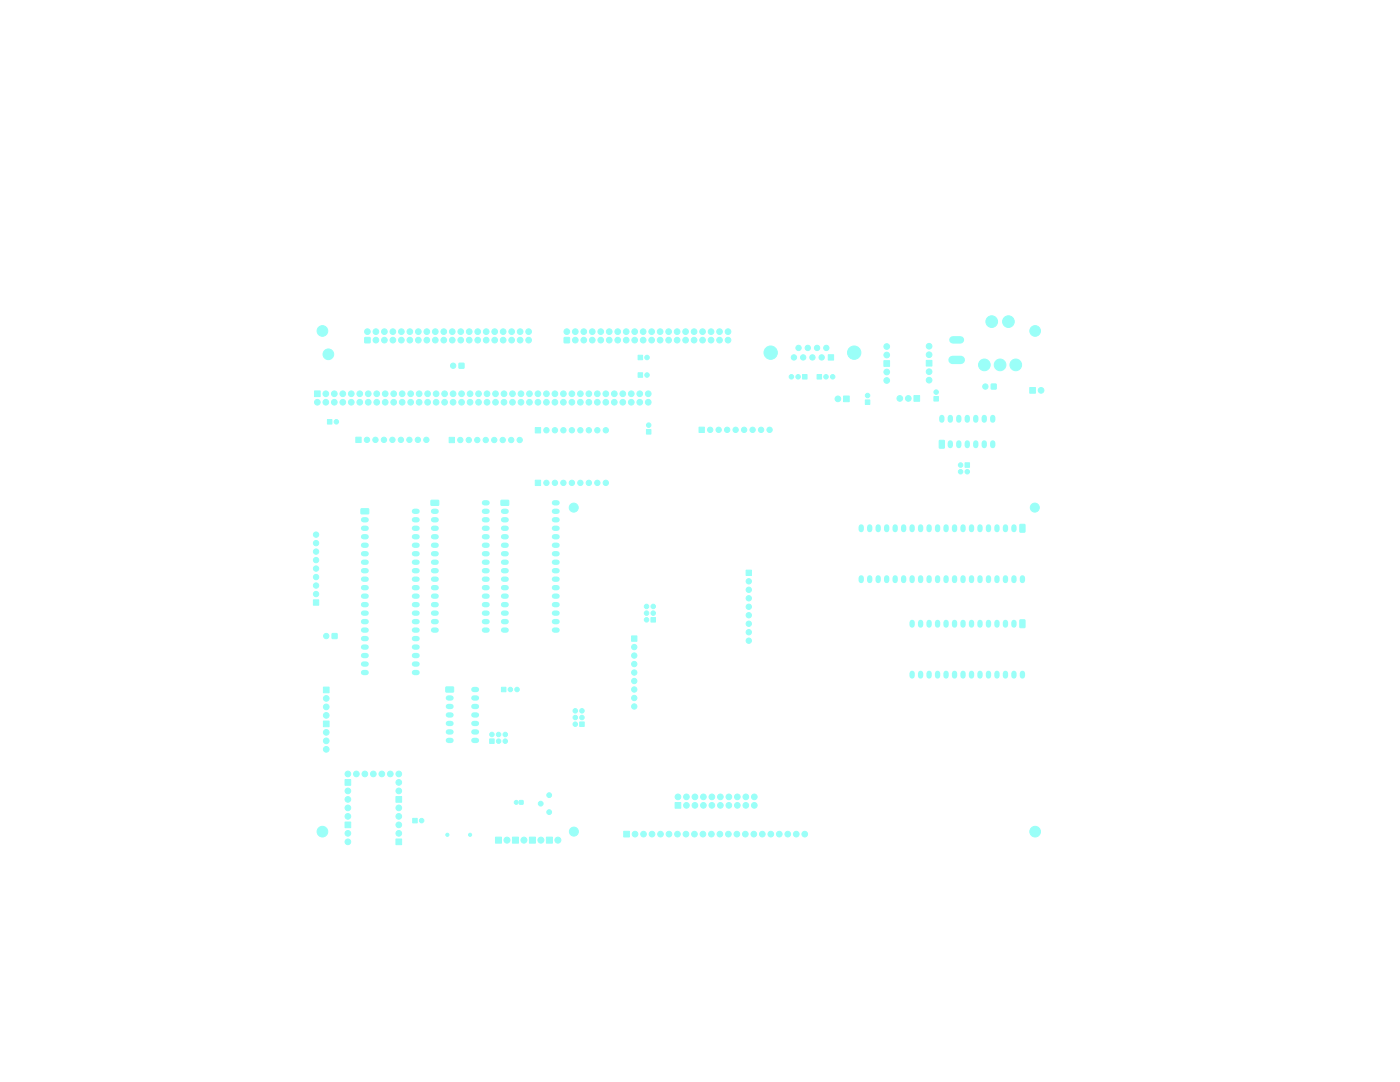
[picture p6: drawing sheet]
<svg xmlns="http://www.w3.org/2000/svg" width="419mm" height="324mm" viewBox="0 0 419 324" stroke-linecap="round" stroke-linejoin="round" font-family="sans-serif">
<g fill="#9afff8" stroke="#9afff8" stroke-width=".3">
<path d="M186.7 248.8h1.7v1.7h-1.7z"/>
<path d="M155.5 239.6h1.1v1.1h-1.1z"/>
<path d="M106.5 130.9h1.6v1.6h-1.6z"/>
<path d="M150.1 205.7h1.4v1.3h-1.4z"/>
<path d="M281.2 131.8l1.5 .1-.1 2.2-1.4-.1z"/>
<path d="M273.6 118.4h1.7v1.7h-1.7z"/>
<path d="M264.6 108h1.7v1.7h-1.7z"/>
<path d="M277.3 107.9h1.7v1.7h-1.7z"/>
<path d="M108.1 152.3h2.2l.1 1.4-2.2 .1z"/>
<path d="M252.5 118.5h1.7v1.7h-1.7z"/>
<path d="M189.1 190.3h1.6v1.6h-1.6z"/>
<path d="M247.9 106.2h1.6v1.6h-1.6z"/>
<path d="M146.6 221.2h1.3v1.3h-1.3z"/>
<path d="M153.4 250.6h1.8v1.8h-1.8z"/>
<path d="M96.8 205.7h1.7v1.7h-1.7z"/>
<path d="M223.4 170.7h1.6v1.6h-1.6z"/>
<path d="M93.8 179.5h1.6v1.6h-1.6z"/>
<path d="M137.4 108.7h1.5v1.5h-1.5z"/>
<path d="M296.7 115h1.5v1.4h-1.5z"/>
<path d="M240.2 112.1h1.4v1.4h-1.4z"/>
<path d="M150 149.8l2.2-.1 .1 1.4-2.2 .2z"/>
<path d="M168.9 101h1.6v1.6h-1.6z"/>
<path d="M259 119.7h1.4v1.4h-1.4z"/>
<path d="M305.3 157l1.6 .1-.2 2.2-1.4-.1z"/>
<path d="M244.6 112.1h1.3v1.4h-1.3z"/>
<path d="M202.1 240.2h1.7v1.7h-1.7z"/>
<path d="M98 125.6h1.4v1.3h-1.4z"/>
<path d="M191 106.3h1.4v1.4h-1.4z"/>
<path d="M173.5 216.1h1.4v1.3h-1.4z"/>
<path d="M191 111.6h1.4v1.3h-1.4z"/>
<path d="M103.3 246h1.7v1.7h-1.7z"/>
<path d="M103.3 233.3h1.7v1.7h-1.7z"/>
<path d="M118.5 238.4h1.7v1.7h-1.7z"/>
<path d="M118.5 251.1h1.7v1.7h-1.7z"/>
<path d="M279.6 118.7h1.3v1.3h-1.3z"/>
<path d="M308.3 116h1.7v1.7h-1.7z"/>
<path d="M305.3 185.6h1.6l-.2 2.3-1.4-.2z"/>
<path d="M163.6 250.6h1.8v1.8h-1.8z"/>
<path d="M129 149.8l2.2-.1 .2 1.4-2.3 .2z"/>
<path d="M160.2 143.7h1.6v1.6h-1.6z"/>
<path d="M193.5 128.6h1.4v1.3h-1.4z"/>
<path d="M109.2 101h1.6v1.6h-1.6z"/>
<path d="M123.5 244.9h1.4v1.4h-1.4z"/>
<path d="M158.5 250.6h1.8v1.8h-1.8z"/>
<path d="M209.3 127.9h1.6v1.6h-1.6z"/>
<path d="M288.9 138.5h1.3v1.4h-1.3z"/>
<path d="M134.5 130.9h1.6v1.6h-1.6z"/>
<path d="M96.8 215.8h1.7v1.7h-1.7z"/>
<path d="M94.1 117h1.7v1.7h-1.7z"/>
<path d="M194.9 184.8h1.3v1.4h-1.3z"/>
<path d="M148.3 250.6h1.8v1.8h-1.8z"/>
<path d="M160.2 128h1.6v1.6h-1.6z"/>
<path d="M99.4 189.6h1.5v1.5h-1.5z"/>
<path d="M133.5 205.6h2.2l.1 1.4-2.2 .2z"/>
<circle cx="240.9" cy="249.7" r=".85"/>
<circle cx="238.4" cy="249.7" r=".85"/>
<circle cx="235.8" cy="249.7" r=".85"/>
<circle cx="233.3" cy="249.7" r=".85"/>
<circle cx="230.7" cy="249.7" r=".85"/>
<circle cx="228.2" cy="249.7" r=".85"/>
<circle cx="225.7" cy="249.7" r=".85"/>
<circle cx="223.1" cy="249.7" r=".85"/>
<circle cx="220.6" cy="249.7" r=".85"/>
<circle cx="218" cy="249.7" r=".85"/>
<circle cx="215.5" cy="249.7" r=".85"/>
<circle cx="213" cy="249.7" r=".85"/>
<circle cx="210.4" cy="249.7" r=".85"/>
<circle cx="207.9" cy="249.7" r=".85"/>
<circle cx="205.3" cy="249.7" r=".85"/>
<circle cx="202.8" cy="249.7" r=".85"/>
<circle cx="200.3" cy="249.7" r=".85"/>
<circle cx="197.7" cy="249.7" r=".85"/>
<circle cx="195.2" cy="249.7" r=".85"/>
<circle cx="192.6" cy="249.7" r=".85"/>
<circle cx="190.1" cy="249.7" r=".85"/>
<circle cx="309.9" cy="99.1" r="1.6"/>
<circle cx="154.5" cy="240.2" r=".6"/>
<circle cx="109.9" cy="131.6" r=".8"/>
<circle cx="112.4" cy="131.6" r=".8"/>
<circle cx="114.9" cy="131.6" r=".8"/>
<circle cx="117.5" cy="131.6" r=".8"/>
<circle cx="120" cy="131.6" r=".8"/>
<circle cx="122.6" cy="131.6" r=".8"/>
<circle cx="125.1" cy="131.6" r=".8"/>
<circle cx="127.6" cy="131.6" r=".8"/>
<circle cx="152.8" cy="206.4" r=".67"/>
<circle cx="154.8" cy="206.4" r=".67"/>
<circle cx="171.8" cy="248.9" r="1.35"/>
<circle cx="271.9" cy="119.3" r=".85"/>
<circle cx="269.4" cy="119.3" r=".85"/>
<circle cx="265.4" cy="103.7" r=".85"/>
<circle cx="265.4" cy="106.3" r=".85"/>
<circle cx="265.4" cy="111.3" r=".85"/>
<circle cx="265.4" cy="113.9" r=".85"/>
<circle cx="278.1" cy="113.8" r=".85"/>
<circle cx="278.1" cy="111.3" r=".85"/>
<circle cx="278.1" cy="106.2" r=".85"/>
<circle cx="278.1" cy="103.6" r=".85"/>
<circle cx="96.5" cy="248.9" r="1.6"/>
<circle cx="250.8" cy="119.4" r=".85"/>
<circle cx="189.9" cy="193.7" r=".8"/>
<circle cx="189.9" cy="196.2" r=".8"/>
<circle cx="189.9" cy="198.8" r=".8"/>
<circle cx="189.9" cy="201.3" r=".8"/>
<circle cx="189.9" cy="203.8" r=".8"/>
<circle cx="189.9" cy="206.4" r=".8"/>
<circle cx="189.9" cy="208.9" r=".8"/>
<circle cx="189.9" cy="211.5" r=".8"/>
<circle cx="255.7" cy="105.6" r="2"/>
<circle cx="230.7" cy="105.6" r="2"/>
<circle cx="246" cy="107" r=".8"/>
<circle cx="243.2" cy="107" r=".8"/>
<circle cx="240.4" cy="107" r=".8"/>
<circle cx="237.7" cy="107" r=".8"/>
<circle cx="247.4" cy="104.1" r=".8"/>
<circle cx="244.6" cy="104.1" r=".8"/>
<circle cx="241.8" cy="104.1" r=".8"/>
<circle cx="239" cy="104.1" r=".8"/>
<circle cx="149.3" cy="221.8" r=".67"/>
<circle cx="151.3" cy="221.8" r=".67"/>
<circle cx="147.3" cy="219.8" r=".67"/>
<circle cx="149.3" cy="219.8" r=".67"/>
<circle cx="151.3" cy="219.8" r=".67"/>
<circle cx="294.7" cy="109.2" r="1.75"/>
<circle cx="299.4" cy="109.2" r="1.75"/>
<circle cx="304.1" cy="109.2" r="1.75"/>
<circle cx="296.9" cy="96.3" r="1.75"/>
<circle cx="301.9" cy="96.3" r="1.75"/>
<circle cx="156.8" cy="251.5" r=".9"/>
<circle cx="97.7" cy="209" r=".85"/>
<circle cx="97.7" cy="211.6" r=".85"/>
<circle cx="97.7" cy="214.1" r=".85"/>
<circle cx="309.8" cy="151.9" r="1.35"/>
<circle cx="224.2" cy="174" r=".8"/>
<circle cx="224.2" cy="176.5" r=".8"/>
<circle cx="224.2" cy="179.1" r=".8"/>
<circle cx="224.2" cy="181.6" r=".8"/>
<circle cx="224.2" cy="184.1" r=".8"/>
<circle cx="224.2" cy="186.7" r=".8"/>
<circle cx="224.2" cy="189.2" r=".8"/>
<circle cx="224.2" cy="191.8" r=".8"/>
<circle cx="94.6" cy="177.8" r=".8"/>
<circle cx="94.6" cy="175.3" r=".8"/>
<circle cx="94.6" cy="172.7" r=".8"/>
<circle cx="94.6" cy="170.2" r=".8"/>
<circle cx="94.6" cy="167.6" r=".8"/>
<circle cx="94.6" cy="165.1" r=".8"/>
<circle cx="94.6" cy="162.6" r=".8"/>
<circle cx="94.6" cy="160" r=".8"/>
<circle cx="135.7" cy="109.5" r=".8"/>
<circle cx="295" cy="115.7" r=".8"/>
<circle cx="238.9" cy="112.8" r=".67"/>
<circle cx="236.9" cy="112.8" r=".67"/>
<circle cx="169.7" cy="99.3" r=".85"/>
<circle cx="172.2" cy="101.8" r=".85"/>
<circle cx="172.2" cy="99.3" r=".85"/>
<circle cx="174.8" cy="101.8" r=".85"/>
<circle cx="174.8" cy="99.3" r=".85"/>
<circle cx="177.3" cy="101.8" r=".85"/>
<circle cx="177.3" cy="99.3" r=".85"/>
<circle cx="179.8" cy="101.8" r=".85"/>
<circle cx="179.8" cy="99.3" r=".85"/>
<circle cx="182.4" cy="101.8" r=".85"/>
<circle cx="182.4" cy="99.3" r=".85"/>
<circle cx="184.9" cy="101.8" r=".85"/>
<circle cx="184.9" cy="99.3" r=".85"/>
<circle cx="187.5" cy="101.8" r=".85"/>
<circle cx="187.5" cy="99.3" r=".85"/>
<circle cx="190" cy="101.8" r=".85"/>
<circle cx="190" cy="99.3" r=".85"/>
<circle cx="192.5" cy="101.8" r=".85"/>
<circle cx="192.5" cy="99.3" r=".85"/>
<circle cx="195.1" cy="101.8" r=".85"/>
<circle cx="195.1" cy="99.3" r=".85"/>
<circle cx="197.6" cy="101.8" r=".85"/>
<circle cx="197.6" cy="99.3" r=".85"/>
<circle cx="200.2" cy="101.8" r=".85"/>
<circle cx="200.2" cy="99.3" r=".85"/>
<circle cx="202.7" cy="101.8" r=".85"/>
<circle cx="202.7" cy="99.3" r=".85"/>
<circle cx="205.2" cy="101.8" r=".85"/>
<circle cx="205.2" cy="99.3" r=".85"/>
<circle cx="207.8" cy="101.8" r=".85"/>
<circle cx="207.8" cy="99.3" r=".85"/>
<circle cx="210.3" cy="101.8" r=".85"/>
<circle cx="210.3" cy="99.3" r=".85"/>
<circle cx="212.9" cy="101.8" r=".85"/>
<circle cx="212.9" cy="99.3" r=".85"/>
<circle cx="215.4" cy="101.8" r=".85"/>
<circle cx="215.4" cy="99.3" r=".85"/>
<circle cx="217.9" cy="101.8" r=".85"/>
<circle cx="217.9" cy="99.3" r=".85"/>
<circle cx="171.8" cy="151.9" r="1.35"/>
<circle cx="259.7" cy="118.4" r=".68"/>
<circle cx="309.9" cy="248.9" r="1.6"/>
<circle cx="247.3" cy="112.8" r=".67"/>
<circle cx="249.3" cy="112.8" r=".67"/>
<circle cx="202.9" cy="238.5" r=".85"/>
<circle cx="205.5" cy="241.1" r=".85"/>
<circle cx="205.5" cy="238.5" r=".85"/>
<circle cx="208" cy="241.1" r=".85"/>
<circle cx="208" cy="238.5" r=".85"/>
<circle cx="210.6" cy="241.1" r=".85"/>
<circle cx="210.6" cy="238.5" r=".85"/>
<circle cx="213.1" cy="241.1" r=".85"/>
<circle cx="213.1" cy="238.5" r=".85"/>
<circle cx="215.6" cy="241.1" r=".85"/>
<circle cx="215.6" cy="238.5" r=".85"/>
<circle cx="218.2" cy="241.1" r=".85"/>
<circle cx="218.2" cy="238.5" r=".85"/>
<circle cx="220.7" cy="241.1" r=".85"/>
<circle cx="220.7" cy="238.5" r=".85"/>
<circle cx="223.3" cy="241.1" r=".85"/>
<circle cx="223.3" cy="238.5" r=".85"/>
<circle cx="225.8" cy="241.1" r=".85"/>
<circle cx="225.8" cy="238.5" r=".85"/>
<circle cx="100.7" cy="126.2" r=".67"/>
<circle cx="193.7" cy="107" r=".67"/>
<circle cx="174.2" cy="214.8" r=".67"/>
<circle cx="174.2" cy="212.8" r=".67"/>
<circle cx="172.2" cy="216.8" r=".67"/>
<circle cx="172.2" cy="214.8" r=".67"/>
<circle cx="172.2" cy="212.8" r=".67"/>
<circle cx="193.7" cy="112.2" r=".67"/>
<circle cx="104.1" cy="252" r=".85"/>
<circle cx="104.1" cy="249.4" r=".85"/>
<circle cx="104.1" cy="244.3" r=".85"/>
<circle cx="104.1" cy="241.8" r=".85"/>
<circle cx="104.1" cy="239.3" r=".85"/>
<circle cx="104.1" cy="236.7" r=".85"/>
<circle cx="104.1" cy="231.6" r=".85"/>
<circle cx="106.7" cy="231.6" r=".85"/>
<circle cx="109.2" cy="231.6" r=".85"/>
<circle cx="111.8" cy="231.6" r=".85"/>
<circle cx="114.3" cy="231.6" r=".85"/>
<circle cx="116.8" cy="231.6" r=".85"/>
<circle cx="119.4" cy="231.6" r=".85"/>
<circle cx="119.4" cy="234.2" r=".85"/>
<circle cx="119.4" cy="236.7" r=".85"/>
<circle cx="119.4" cy="241.8" r=".85"/>
<circle cx="119.4" cy="244.3" r=".85"/>
<circle cx="119.4" cy="246.9" r=".85"/>
<circle cx="119.4" cy="249.4" r=".85"/>
<circle cx="280.2" cy="117.4" r=".68"/>
<circle cx="311.7" cy="116.8" r=".85"/>
<circle cx="167" cy="251.5" r=".9"/>
<circle cx="163.6" cy="144.5" r=".8"/>
<circle cx="166.1" cy="144.5" r=".8"/>
<circle cx="168.7" cy="144.5" r=".8"/>
<circle cx="171.2" cy="144.5" r=".8"/>
<circle cx="173.7" cy="144.5" r=".8"/>
<circle cx="176.3" cy="144.5" r=".8"/>
<circle cx="178.8" cy="144.5" r=".8"/>
<circle cx="181.4" cy="144.5" r=".8"/>
<circle cx="194.2" cy="127.2" r=".67"/>
<circle cx="110" cy="99.3" r=".85"/>
<circle cx="112.5" cy="101.8" r=".85"/>
<circle cx="112.5" cy="99.3" r=".85"/>
<circle cx="115.1" cy="101.8" r=".85"/>
<circle cx="115.1" cy="99.3" r=".85"/>
<circle cx="117.6" cy="101.8" r=".85"/>
<circle cx="117.6" cy="99.3" r=".85"/>
<circle cx="120.1" cy="101.8" r=".85"/>
<circle cx="120.1" cy="99.3" r=".85"/>
<circle cx="122.7" cy="101.8" r=".85"/>
<circle cx="122.7" cy="99.3" r=".85"/>
<circle cx="125.2" cy="101.8" r=".85"/>
<circle cx="125.2" cy="99.3" r=".85"/>
<circle cx="127.8" cy="101.8" r=".85"/>
<circle cx="127.8" cy="99.3" r=".85"/>
<circle cx="130.3" cy="101.8" r=".85"/>
<circle cx="130.3" cy="99.3" r=".85"/>
<circle cx="132.8" cy="101.8" r=".85"/>
<circle cx="132.8" cy="99.3" r=".85"/>
<circle cx="135.4" cy="101.8" r=".85"/>
<circle cx="135.4" cy="99.3" r=".85"/>
<circle cx="137.9" cy="101.8" r=".85"/>
<circle cx="137.9" cy="99.3" r=".85"/>
<circle cx="140.5" cy="101.8" r=".85"/>
<circle cx="140.5" cy="99.3" r=".85"/>
<circle cx="143" cy="101.8" r=".85"/>
<circle cx="143" cy="99.3" r=".85"/>
<circle cx="145.5" cy="101.8" r=".85"/>
<circle cx="145.5" cy="99.3" r=".85"/>
<circle cx="148.1" cy="101.8" r=".85"/>
<circle cx="148.1" cy="99.3" r=".85"/>
<circle cx="150.6" cy="101.8" r=".85"/>
<circle cx="150.6" cy="99.3" r=".85"/>
<circle cx="153.2" cy="101.8" r=".85"/>
<circle cx="153.2" cy="99.3" r=".85"/>
<circle cx="155.7" cy="101.8" r=".85"/>
<circle cx="155.7" cy="99.3" r=".85"/>
<circle cx="158.2" cy="101.8" r=".85"/>
<circle cx="158.2" cy="99.3" r=".85"/>
<circle cx="126.2" cy="245.6" r=".67"/>
<circle cx="161.9" cy="251.5" r=".9"/>
<circle cx="212.6" cy="128.7" r=".8"/>
<circle cx="215.1" cy="128.7" r=".8"/>
<circle cx="217.7" cy="128.7" r=".8"/>
<circle cx="220.2" cy="128.7" r=".8"/>
<circle cx="222.8" cy="128.7" r=".8"/>
<circle cx="225.3" cy="128.7" r=".8"/>
<circle cx="227.8" cy="128.7" r=".8"/>
<circle cx="230.4" cy="128.7" r=".8"/>
<circle cx="287.6" cy="139.2" r=".67"/>
<circle cx="289.6" cy="141.2" r=".68"/>
<circle cx="287.6" cy="141.2" r=".67"/>
<circle cx="137.8" cy="131.7" r=".8"/>
<circle cx="140.3" cy="131.7" r=".8"/>
<circle cx="142.9" cy="131.7" r=".8"/>
<circle cx="145.4" cy="131.7" r=".8"/>
<circle cx="148" cy="131.7" r=".8"/>
<circle cx="150.5" cy="131.7" r=".8"/>
<circle cx="153" cy="131.7" r=".8"/>
<circle cx="155.6" cy="131.7" r=".8"/>
<circle cx="97.7" cy="219.2" r=".85"/>
<circle cx="97.7" cy="221.7" r=".85"/>
<circle cx="97.7" cy="224.3" r=".85"/>
<circle cx="96.5" cy="99.1" r="1.6"/>
<circle cx="97.5" cy="117.9" r=".85"/>
<circle cx="100.1" cy="117.9" r=".85"/>
<circle cx="102.6" cy="117.9" r=".85"/>
<circle cx="105.2" cy="117.9" r=".85"/>
<circle cx="107.7" cy="117.9" r=".85"/>
<circle cx="110.2" cy="117.9" r=".85"/>
<circle cx="112.8" cy="117.9" r=".85"/>
<circle cx="115.3" cy="117.9" r=".85"/>
<circle cx="117.9" cy="117.9" r=".85"/>
<circle cx="120.4" cy="117.9" r=".85"/>
<circle cx="122.9" cy="117.9" r=".85"/>
<circle cx="125.5" cy="117.9" r=".85"/>
<circle cx="128" cy="117.9" r=".85"/>
<circle cx="130.6" cy="117.9" r=".85"/>
<circle cx="133.1" cy="117.9" r=".85"/>
<circle cx="135.6" cy="117.9" r=".85"/>
<circle cx="138.2" cy="117.9" r=".85"/>
<circle cx="140.7" cy="117.9" r=".85"/>
<circle cx="143.3" cy="117.9" r=".85"/>
<circle cx="145.8" cy="117.9" r=".85"/>
<circle cx="148.3" cy="117.9" r=".85"/>
<circle cx="150.9" cy="117.9" r=".85"/>
<circle cx="153.4" cy="117.9" r=".85"/>
<circle cx="156" cy="117.9" r=".85"/>
<circle cx="158.5" cy="117.9" r=".85"/>
<circle cx="161" cy="117.9" r=".85"/>
<circle cx="163.6" cy="117.9" r=".85"/>
<circle cx="166.1" cy="117.9" r=".85"/>
<circle cx="168.7" cy="117.9" r=".85"/>
<circle cx="171.2" cy="117.9" r=".85"/>
<circle cx="173.7" cy="117.9" r=".85"/>
<circle cx="176.3" cy="117.9" r=".85"/>
<circle cx="178.8" cy="117.9" r=".85"/>
<circle cx="181.4" cy="117.9" r=".85"/>
<circle cx="183.9" cy="117.9" r=".85"/>
<circle cx="186.4" cy="117.9" r=".85"/>
<circle cx="189" cy="117.9" r=".85"/>
<circle cx="191.5" cy="117.9" r=".85"/>
<circle cx="194.1" cy="117.9" r=".85"/>
<circle cx="95" cy="120.4" r=".85"/>
<circle cx="97.5" cy="120.4" r=".85"/>
<circle cx="100.1" cy="120.4" r=".85"/>
<circle cx="102.6" cy="120.4" r=".85"/>
<circle cx="105.2" cy="120.4" r=".85"/>
<circle cx="107.7" cy="120.4" r=".85"/>
<circle cx="110.2" cy="120.4" r=".85"/>
<circle cx="112.8" cy="120.4" r=".85"/>
<circle cx="115.3" cy="120.4" r=".85"/>
<circle cx="117.9" cy="120.4" r=".85"/>
<circle cx="120.4" cy="120.4" r=".85"/>
<circle cx="122.9" cy="120.4" r=".85"/>
<circle cx="125.5" cy="120.4" r=".85"/>
<circle cx="128" cy="120.4" r=".85"/>
<circle cx="130.6" cy="120.4" r=".85"/>
<circle cx="133.1" cy="120.4" r=".85"/>
<circle cx="135.6" cy="120.4" r=".85"/>
<circle cx="138.2" cy="120.4" r=".85"/>
<circle cx="140.7" cy="120.4" r=".85"/>
<circle cx="143.3" cy="120.4" r=".85"/>
<circle cx="145.8" cy="120.4" r=".85"/>
<circle cx="148.3" cy="120.4" r=".85"/>
<circle cx="150.9" cy="120.4" r=".85"/>
<circle cx="153.4" cy="120.4" r=".85"/>
<circle cx="156" cy="120.4" r=".85"/>
<circle cx="158.5" cy="120.4" r=".85"/>
<circle cx="161" cy="120.4" r=".85"/>
<circle cx="163.6" cy="120.4" r=".85"/>
<circle cx="166.1" cy="120.4" r=".85"/>
<circle cx="168.7" cy="120.4" r=".85"/>
<circle cx="171.2" cy="120.4" r=".85"/>
<circle cx="173.7" cy="120.4" r=".85"/>
<circle cx="176.3" cy="120.4" r=".85"/>
<circle cx="178.8" cy="120.4" r=".85"/>
<circle cx="181.4" cy="120.4" r=".85"/>
<circle cx="183.9" cy="120.4" r=".85"/>
<circle cx="186.4" cy="120.4" r=".85"/>
<circle cx="189" cy="120.4" r=".85"/>
<circle cx="191.5" cy="120.4" r=".85"/>
<circle cx="194.1" cy="120.4" r=".85"/>
<circle cx="195.5" cy="183.5" r=".67"/>
<circle cx="195.5" cy="181.5" r=".67"/>
<circle cx="193.5" cy="185.5" r=".67"/>
<circle cx="193.5" cy="183.5" r=".67"/>
<circle cx="193.5" cy="181.5" r=".67"/>
<circle cx="133.9" cy="249.9" r=".47"/>
<circle cx="140.7" cy="249.9" r=".47"/>
<circle cx="151.8" cy="251.5" r=".9"/>
<circle cx="164.4" cy="238" r=".72"/>
<circle cx="161.9" cy="240.5" r=".72"/>
<circle cx="164.4" cy="243.1" r=".72"/>
<circle cx="98.3" cy="106" r="1.6"/>
<circle cx="163.6" cy="128.8" r=".8"/>
<circle cx="166.1" cy="128.8" r=".8"/>
<circle cx="168.7" cy="128.8" r=".8"/>
<circle cx="171.2" cy="128.8" r=".8"/>
<circle cx="173.7" cy="128.8" r=".8"/>
<circle cx="176.3" cy="128.8" r=".8"/>
<circle cx="178.8" cy="128.8" r=".8"/>
<circle cx="181.4" cy="128.8" r=".8"/>
<circle cx="97.7" cy="190.4" r=".8"/>
</g>
<g fill="none" stroke="#9afff8" stroke-width="1.6">
<path d="M281.9 124.9v.8M284.5 124.9v.8M284.5 132.6v.8M287 124.9v.8M287 132.6v.8M289.6 124.9v.8M289.6 132.6v.8M292.1 124.9v.8M292.1 132.6v.8M294.6 124.9v.8M294.6 132.6v.8M297.2 124.9v.8"/>
<path d="M297.2 132.6v.8M108.8 155.6h.8M108.8 158.1h.8M124.1 155.6h.8M124.1 158.1h.8M124.1 153h.8M129.8 155.6h.8M129.8 158.1h.8M129.8 153h.8M145 155.6h.8M145 158.1h.8M145 153h.8"/>
<path d="M145 150.5h.8M150.7 155.6h.8M150.7 158.1h.8M150.7 153h.8M166 155.6h.8M166 158.1h.8M166 153h.8M166 150.5h.8M257.8 157.7v.8M260.3 157.7v.8M262.9 157.7v.8M265.4 157.7v.8"/>
<path d="M268 157.7v.8M270.5 157.7v.8M273 157.7v.8M275.6 157.7v.8M278.1 157.7v.8M280.7 157.7v.8M283.2 157.7v.8M285.7 157.7v.8M288.3 157.7v.8M290.8 157.7v.8M293.4 157.7v.8M295.9 157.7v.8"/>
<path d="M298.4 157.7v.8M301 157.7v.8M303.5 157.7v.8M108.8 160.7h.8M108.8 163.2h.8M108.8 165.7h.8M108.8 168.3h.8M108.8 170.8h.8M108.8 173.4h.8M108.8 175.9h.8M108.8 178.4h.8M124.1 160.7h.8"/>
<path d="M124.1 163.2h.8M124.1 165.7h.8M124.1 168.3h.8M124.1 170.8h.8M124.1 173.4h.8M124.1 175.9h.8M124.1 178.4h.8M129.8 160.7h.8M129.8 163.2h.8M129.8 165.7h.8M129.8 168.3h.8M129.8 170.8h.8"/>
<path d="M129.8 173.4h.8M129.8 175.9h.8M129.8 178.4h.8M145 160.7h.8M145 163.2h.8M145 165.7h.8M145 168.3h.8M145 170.8h.8M145 173.4h.8M145 175.9h.8M145 178.4h.8M150.7 160.7h.8"/>
<path d="M150.7 163.2h.8M150.7 165.7h.8M150.7 168.3h.8M150.7 170.8h.8M150.7 173.4h.8M150.7 175.9h.8M150.7 178.4h.8M166 160.7h.8M166 163.2h.8M166 165.7h.8M166 168.3h.8M166 170.8h.8"/>
<path d="M166 173.4h.8M166 175.9h.8M166 178.4h.8M257.8 173v.8M260.3 173v.8M262.9 173v.8M265.4 173v.8M268 173v.8M270.5 173v.8M273 173v.8M275.6 173v.8M278.1 173v.8"/>
<path d="M280.7 173v.8M283.2 173v.8M285.7 173v.8M288.3 173v.8M290.8 173v.8M293.4 173v.8M295.9 173v.8M298.4 173v.8M301 173v.8M303.5 173v.8M306.1 173v.8M108.8 181h.8"/>
<path d="M108.8 183.5h.8M108.8 186.1h.8M108.8 188.6h.8M108.8 191.1h.8M108.8 193.7h.8M108.8 196.2h.8M108.8 198.8h.8M124.1 181h.8M124.1 183.5h.8M124.1 186.1h.8M124.1 188.6h.8M124.1 191.1h.8"/>
<path d="M124.1 193.7h.8M124.1 196.2h.8M124.1 198.8h.8M129.8 181h.8M129.8 183.5h.8M129.8 186.1h.8M129.8 188.6h.8M145 181h.8M145 183.5h.8M145 186.1h.8M145 188.6h.8M150.7 181h.8"/>
<path d="M150.7 183.5h.8M150.7 186.1h.8M150.7 188.6h.8M166 181h.8M166 183.5h.8M166 186.1h.8M166 188.6h.8M273 186.3v.8M275.6 186.3v.8M278.1 186.3v.8M280.7 186.3v.8M283.2 186.3v.8"/>
<path d="M285.7 186.3v.8M288.3 186.3v.8M290.8 186.3v.8M293.4 186.3v.8M295.9 186.3v.8M298.4 186.3v.8M301 186.3v.8M303.5 186.3v.8M108.8 201.3h.8M124.1 201.3h.8M134.2 208.9h.8M134.2 211.5h.8"/>
<path d="M134.2 214h.8M134.2 216.5h.8M134.2 219.1h.8M141.8 208.9h.8M141.8 211.5h.8M141.8 214h.8M141.8 216.5h.8M141.8 219.1h.8M141.8 206.4h.8M273 201.5v.8M275.6 201.5v.8M278.1 201.5v.8"/>
<path d="M280.7 201.5v.8M283.2 201.5v.8M285.7 201.5v.8M288.3 201.5v.8M290.8 201.5v.8M293.4 201.5v.8M295.9 201.5v.8M298.4 201.5v.8M301 201.5v.8M303.5 201.5v.8M306.1 201.5v.8M134.2 221.6h.8"/>
<path d="M141.8 221.6h.8"/>
</g>
<path d="M285.1 107.7h2.5" fill="none" stroke="#9afff8" stroke-width="2.5"/>
<path d="M285.3 101.7h2.2" fill="none" stroke="#9afff8" stroke-width="2.3"/>
</svg>
